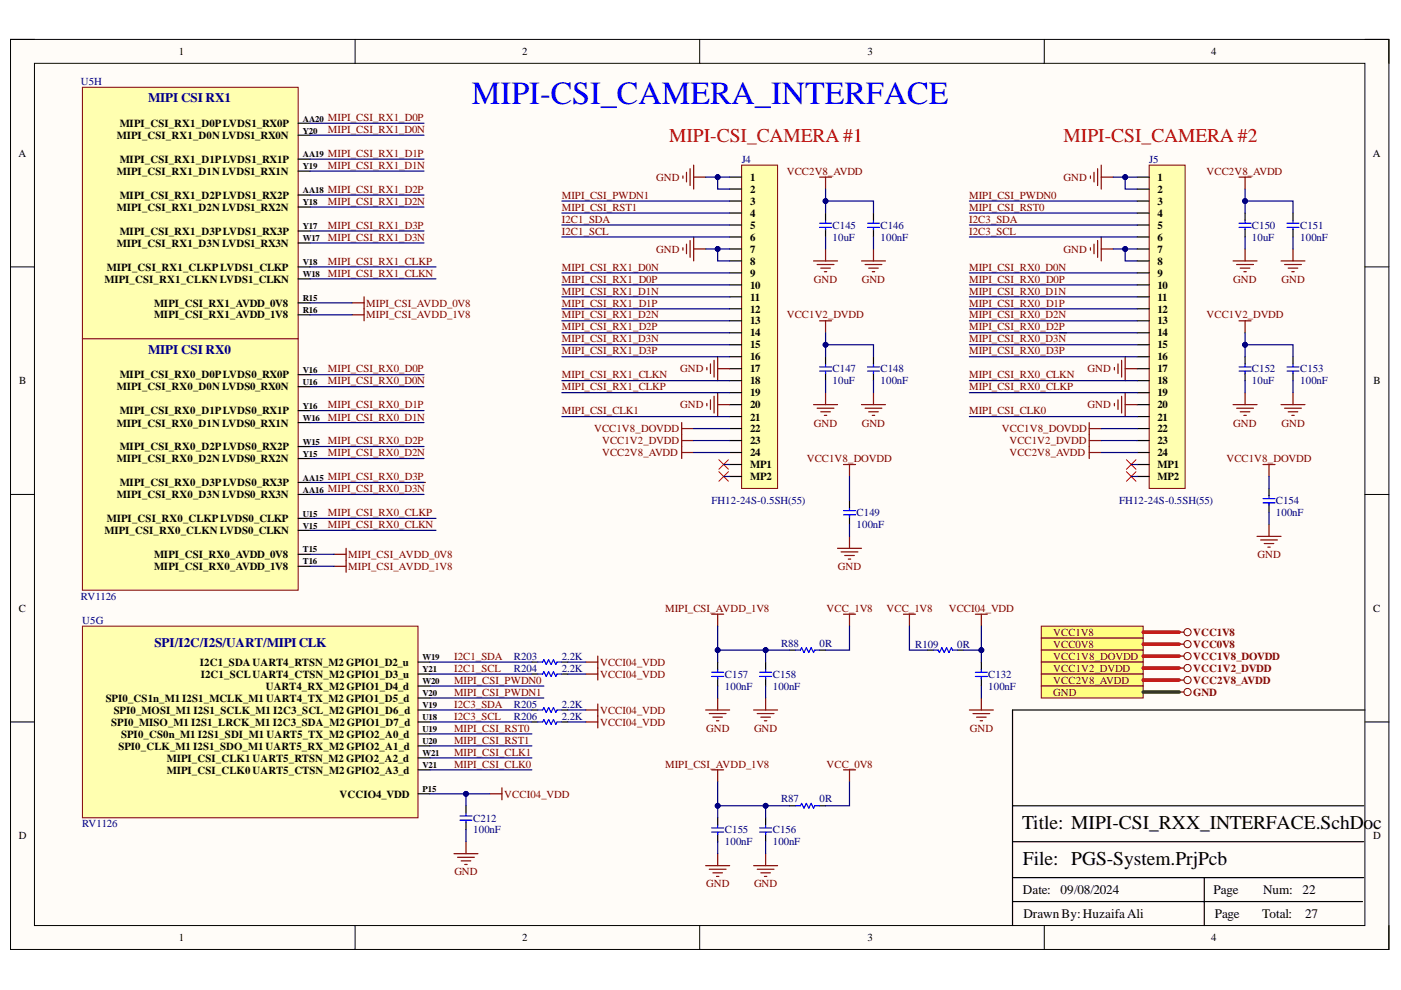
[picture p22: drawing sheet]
<svg xmlns="http://www.w3.org/2000/svg" width="297mm" height="210mm" viewBox="0 0 297 210" stroke-linecap="round" stroke-linejoin="round" font-family="sans-serif">
<defs><g id="words">
<text font-size="6.8" fill="#00f" x="100.1" y="22.1">MIPI-CSI_CAMERA_INTERFACE</text>
<g font-size="4.1" fill="#f00">
<text x="141.9" y="30.1">MIPI-CSI_CAMERA #1</text>
<text x="225.5" y="30.1">MIPI-CSI_CAMERA #2</text>
</g>
<g font-size="4.1">
<text x="216.7" y="175.8">Title: MIPI-CSI_RXX_INTERFACE.SchDoc</text>
<text x="216.9" y="183.4">File: PGS-System.PrjPcb</text>
</g>
<g font-size="2.8" fill="#000080">
<text x="31.4" y="21.7">MIPI CSI RX1</text>
<text x="31.4" y="75">MIPI CSI RX0</text>
<text x="32.7" y="137.2">SPI/I2C/I2S/UART/MIPICLK</text>
</g>
<g font-size="2.8">
<text x="216.9" y="189.6">Date:</text>
<text x="224.8" y="189.6">09/08/2024</text>
<text x="257.3" y="189.6">Page</text>
<text x="267.8" y="189.6">Num:</text>
<text x="276.2" y="189.6">22</text>
<text x="217" y="194.6">DrawnBy:HuzaifaAli</text>
<text x="257.6" y="194.6">Page</text>
<text x="267.6" y="194.6">Total:</text>
<text x="276.7" y="194.6">27</text>
</g>
<g font-size="2.3">
<text x="37.9" y="11.7">1</text>
<text x="110.7" y="11.7">2</text>
<text x="183.9" y="11.7">3</text>
<text x="256.8" y="11.7">4</text>
<text x="24.8" y="29.5">MIPI_CSI_RX1_D0N LVDS1_RX0N</text>
<text x="25.4" y="26.9">MIPI_CSI_RX1_D0PLVDS1_RX0P</text>
<text x="3.9" y="33.3">A</text>
<text x="25.4" y="34.6">MIPI_CSI_RX1_D1PLVDS1_RX1P</text>
<text x="291.1" y="33.3">A</text>
<text x="24.8" y="37.1">MIPI_CSI_RX1_D1N LVDS1_RX1N</text>
<text x="159" y="38.4">1</text>
<text x="159" y="40.9">2</text>
<text x="245.4" y="38.4">1</text>
<text x="245.4" y="40.9">2</text>
<text x="24.8" y="44.7">MIPI_CSI_RX1_D2N LVDS1_RX2N</text>
<text x="25.4" y="42.2">MIPI_CSI_RX1_D2PLVDS1_RX2P</text>
<text x="159" y="43.4">3</text>
<text x="159" y="46">4</text>
<text x="245.4" y="43.4">3</text>
<text x="245.4" y="46">4</text>
<text x="24.8" y="52.3">MIPI_CSI_RX1_D3N LVDS1_RX3N</text>
<text x="25.4" y="49.8">MIPI_CSI_RX1_D3PLVDS1_RX3P</text>
<text x="159" y="48.5">5</text>
<text x="159" y="51">6</text>
<text x="159" y="53.6">7</text>
<text x="245.4" y="48.5">5</text>
<text x="245.4" y="51">6</text>
<text x="245.4" y="53.6">7</text>
<text x="22.2" y="59.9">MIPI_CSI_RX1_CLKN LVDS1_CLKN</text>
<text x="22.7" y="57.4">MIPI_CSI_RX1_CLKPLVDS1_CLKP</text>
<text x="159" y="56.1">8</text>
<text x="159" y="58.7">9</text>
<text x="245.4" y="56.1">8</text>
<text x="245.4" y="58.7">9</text>
<text x="32.7" y="65">MIPI_CSI_RX1_AVDD_0V8</text>
<text x="159" y="61.2">10</text>
<text x="159" y="63.7">11</text>
<text x="245.4" y="61.2">10</text>
<text x="245.4" y="63.7">11</text>
<text x="32.7" y="67.5">MIPI_CSI_RX1_AVDD_1V8</text>
<text x="159" y="66.3">12</text>
<text x="159" y="68.8">13</text>
<text x="159" y="71.3">14</text>
<text x="245.4" y="66.3">12</text>
<text x="245.4" y="68.8">13</text>
<text x="245.4" y="71.3">14</text>
<text x="159" y="73.9">15</text>
<text x="159" y="76.4">16</text>
<text x="245.4" y="73.9">15</text>
<text x="245.4" y="76.4">16</text>
<text x="4.1" y="81.5">B</text>
<text x="24.8" y="82.7">MIPI_CSI_RX0_D0N LVDS0_RX0N</text>
<text x="25.4" y="80.2">MIPI_CSI_RX0_D0PLVDS0_RX0P</text>
<text x="159" y="78.9">17</text>
<text x="159" y="81.5">18</text>
<text x="245.4" y="78.9">17</text>
<text x="245.4" y="81.5">18</text>
<text x="291.2" y="81.5">B</text>
<text x="25.4" y="87.8">MIPI_CSI_RX0_D1PLVDS0_RX1P</text>
<text x="159" y="84">19</text>
<text x="159" y="86.5">20</text>
<text x="159" y="89.2">21</text>
<text x="245.4" y="84">19</text>
<text x="245.4" y="86.5">20</text>
<text x="245.4" y="89.2">21</text>
<text x="24.8" y="90.4">MIPI_CSI_RX0_D1N LVDS0_RX1N</text>
<text x="25.4" y="95.5">MIPI_CSI_RX0_D2PLVDS0_RX2P</text>
<text x="159" y="91.7">22</text>
<text x="159" y="94.2">23</text>
<text x="245.4" y="91.7">22</text>
<text x="245.4" y="94.2">23</text>
<text x="24.8" y="98">MIPI_CSI_RX0_D2N LVDS0_RX2N</text>
<text x="159" y="96.8">24</text>
<text x="159" y="99.3">MP1</text>
<text x="159" y="101.8">MP2</text>
<text x="245.4" y="96.8">24</text>
<text x="245.4" y="99.3">MP1</text>
<text x="245.4" y="101.8">MP2</text>
<text x="24.8" y="105.6">MIPI_CSI_RX0_D3N LVDS0_RX3N</text>
<text x="25.4" y="103.1">MIPI_CSI_RX0_D3PLVDS0_RX3P</text>
<text x="22.2" y="113.2">MIPI_CSI_RX0_CLKN LVDS0_CLKN</text>
<text x="22.7" y="110.7">MIPI_CSI_RX0_CLKPLVDS0_CLKP</text>
<text x="32.7" y="118.3">MIPI_CSI_RX0_AVDD_0V8</text>
<text x="32.7" y="120.9">MIPI_CSI_RX0_AVDD_1V8</text>
<text x="4" y="129.7">C</text>
<text x="291.2" y="129.7">C</text>
<text x="42.4" y="141.1">I2C1_SDAUART4_RTSN_M2 GPIO1_D2_u</text>
<text x="42.5" y="143.7">I2C1_SCLUART4_CTSN_M2 GPIO1_D3_u</text>
<text x="22.4" y="148.8">SPI0_CS1n_M1 I2S1_MCLK_M1 UART4_TX_M2 GPIO1_D5_d</text>
<text x="56.3" y="146.2">UART4_RX_M2 GPIO1_D4_d</text>
<text x="23.6" y="153.9">SPI0_MISO_M1 I2S1_LRCK_M1 I2C3_SDA_M2 GPIO1_D7_d</text>
<text x="24.1" y="151.4">SPI0_MOSI_M1 I2S1_SCLK_M1 I2C3_SCL_M2 GPIO1_D6_d</text>
<text x="25.1" y="159">SPI0_CLK_M1 I2S1_SDO_M1 UART5_RX_M2 GPIO2_A1_d</text>
<text x="25.7" y="156.4">SPI0_CS0n_M1 I2S1_SDI_M1 UART5_TX_M2 GPIO2_A0_d</text>
<text x="35.4" y="161.5">MIPI_CSI_CLK1 UART5_RTSN_M2 GPIO2_A2_d</text>
<text x="35.4" y="164">MIPI_CSI_CLK0 UART5_CTSN_M2 GPIO2_A3_d</text>
<text x="72" y="169.1">VCCIO4_VDD</text>
<text x="4" y="178">D</text>
<text x="291.2" y="178">D</text>
<text x="37.9" y="199.5">1</text>
<text x="110.7" y="199.5">2</text>
<text x="183.9" y="199.5">3</text>
<text x="256.8" y="199.5">4</text>
</g>
<g font-size="2.3" fill="#000080">
<text x="17.2" y="18">U5H</text>
<text x="157.2" y="34.6">J4</text>
<text x="243.6" y="34.6">J5</text>
<text x="176.5" y="48.5">C145</text>
<text x="176.5" y="51">10uF</text>
<text x="186.7" y="48.5">C146</text>
<text x="186.7" y="51">100nF</text>
<text x="265.4" y="48.5">C150</text>
<text x="265.4" y="51">10uF</text>
<text x="275.7" y="48.5">C151</text>
<text x="275.7" y="51">100nF</text>
<text x="176.5" y="78.9">C147</text>
<text x="176.5" y="81.5">10uF</text>
<text x="186.7" y="78.9">C148</text>
<text x="186.7" y="81.5">100nF</text>
<text x="265.4" y="78.9">C152</text>
<text x="265.4" y="81.5">10uF</text>
<text x="275.7" y="78.9">C153</text>
<text x="275.7" y="81.5">100nF</text>
<text x="150.8" y="106.9">FH12-24S-0.5SH(55)</text>
<text x="237.3" y="106.9">FH12-24S-0.5SH(55)</text>
<text x="270.5" y="106.9">C154</text>
<text x="181.6" y="109.4">C149</text>
<text x="181.6" y="112">100nF</text>
<text x="270.5" y="109.4">100nF</text>
<text x="17.2" y="127.2">RV1126</text>
<text x="17.4" y="132.3">U5G</text>
<text x="165.6" y="137.1">R88</text>
<text x="173.7" y="137.1">0R</text>
<text x="194" y="137.3">R109</text>
<text x="202.9" y="137.3">0R</text>
<text x="108.9" y="142.4">R204</text>
<text x="108.9" y="139.9">R203</text>
<text x="119.1" y="142.4">2.2K</text>
<text x="119.1" y="139.9">2.2K</text>
<text x="153.7" y="143.7">C157</text>
<text x="163.8" y="143.7">C158</text>
<text x="209.5" y="143.7">C132</text>
<text x="153.7" y="146.2">100nF</text>
<text x="163.8" y="146.2">100nF</text>
<text x="209.5" y="146.2">100nF</text>
<text x="108.9" y="152.6">R206</text>
<text x="108.9" y="150.1">R205</text>
<text x="119.1" y="152.6">2.2K</text>
<text x="119.1" y="150.1">2.2K</text>
<text x="165.6" y="170.1">R87</text>
<text x="173.7" y="170.1">0R</text>
<text x="17.4" y="175.4">RV1126</text>
<text x="100.3" y="174.2">C212</text>
<text x="100.3" y="176.7">100nF</text>
<text x="153.7" y="176.7">C155</text>
<text x="153.7" y="179.3">100nF</text>
<text x="163.8" y="176.7">C156</text>
<text x="163.8" y="179.3">100nF</text>
</g>
<g font-size="2.3" fill="#800000">
<text x="69.5" y="25.6">MIPI_CSI_RX1_D0P</text>
<text x="69.5" y="28.1">MIPI_CSI_RX1_D0N</text>
<text x="69.5" y="33.3">MIPI_CSI_RX1_D1P</text>
<text x="69.5" y="35.8">MIPI_CSI_RX1_D1N</text>
<text x="69.5" y="40.9">MIPI_CSI_RX1_D2P</text>
<text x="139.1" y="38.4">GND</text>
<text x="166.8" y="37.1">VCC2V8_AVDD</text>
<text x="225.5" y="38.4">GND</text>
<text x="255.8" y="37.1">VCC2V8_AVDD</text>
<text x="69.5" y="43.4">MIPI_CSI_RX1_D2N</text>
<text x="119.1" y="42.2">MIPI_CSI_PWDN1</text>
<text x="119.1" y="44.7">MIPI_CSI_RST1</text>
<text x="119.1" y="47.2">I2C1_SDA</text>
<text x="205.5" y="42.2">MIPI_CSI_PWDN0</text>
<text x="205.5" y="44.7">MIPI_CSI_RST0</text>
<text x="205.5" y="47.2">I2C3_SDA</text>
<text x="69.5" y="48.5">MIPI_CSI_RX1_D3P</text>
<text x="69.5" y="51">MIPI_CSI_RX1_D3N</text>
<text x="119.1" y="49.8">I2C1_SCL</text>
<text x="139.1" y="53.6">GND</text>
<text x="205.5" y="49.8">I2C3_SCL</text>
<text x="225.5" y="53.6">GND</text>
<text x="69.5" y="56.1">MIPI_CSI_RX1_CLKP</text>
<text x="69.5" y="58.7">MIPI_CSI_RX1_CLKN</text>
<text x="119.1" y="59.9">MIPI_CSI_RX1_D0P</text>
<text x="119.1" y="57.4">MIPI_CSI_RX1_D0N</text>
<text x="172.6" y="59.9">GND</text>
<text x="182.7" y="59.9">GND</text>
<text x="205.5" y="59.9">MIPI_CSI_RX0_D0P</text>
<text x="205.5" y="57.4">MIPI_CSI_RX0_D0N</text>
<text x="261.5" y="59.9">GND</text>
<text x="271.7" y="59.9">GND</text>
<text x="77.7" y="65">MIPI_CSI_AVDD_0V8</text>
<text x="119.1" y="65">MIPI_CSI_RX1_D1P</text>
<text x="119.1" y="62.5">MIPI_CSI_RX1_D1N</text>
<text x="205.5" y="65">MIPI_CSI_RX0_D1P</text>
<text x="205.5" y="62.5">MIPI_CSI_RX0_D1N</text>
<text x="77.7" y="67.5">MIPI_CSI_AVDD_1V8</text>
<text x="119.1" y="70.1">MIPI_CSI_RX1_D2P</text>
<text x="119.1" y="67.5">MIPI_CSI_RX1_D2N</text>
<text x="166.8" y="67.5">VCC1V2_DVDD</text>
<text x="205.5" y="70.1">MIPI_CSI_RX0_D2P</text>
<text x="205.5" y="67.5">MIPI_CSI_RX0_D2N</text>
<text x="255.8" y="67.5">VCC1V2_DVDD</text>
<text x="119.1" y="75.1">MIPI_CSI_RX1_D3P</text>
<text x="119.1" y="72.6">MIPI_CSI_RX1_D3N</text>
<text x="205.5" y="75.1">MIPI_CSI_RX0_D3P</text>
<text x="205.5" y="72.6">MIPI_CSI_RX0_D3N</text>
<text x="69.5" y="78.9">MIPI_CSI_RX0_D0P</text>
<text x="69.5" y="81.5">MIPI_CSI_RX0_D0N</text>
<text x="119.1" y="82.7">MIPI_CSI_RX1_CLKP</text>
<text x="119.1" y="80.2">MIPI_CSI_RX1_CLKN</text>
<text x="144.2" y="78.9">GND</text>
<text x="205.5" y="82.7">MIPI_CSI_RX0_CLKP</text>
<text x="205.5" y="80.2">MIPI_CSI_RX0_CLKN</text>
<text x="230.6" y="78.9">GND</text>
<text x="69.5" y="86.5">MIPI_CSI_RX0_D1P</text>
<text x="69.5" y="89.2">MIPI_CSI_RX0_D1N</text>
<text x="119.1" y="87.8">MIPI_CSI_CLK1</text>
<text x="144.2" y="86.5">GND</text>
<text x="205.5" y="87.8">MIPI_CSI_CLK0</text>
<text x="230.6" y="86.5">GND</text>
<text x="69.5" y="94.2">MIPI_CSI_RX0_D2P</text>
<text x="126" y="91.7">VCC1V8_DOVDD</text>
<text x="127.6" y="94.2">VCC1V2_DVDD</text>
<text x="172.6" y="90.4">GND</text>
<text x="182.7" y="90.4">GND</text>
<text x="212.4" y="91.7">VCC1V8_DOVDD</text>
<text x="214" y="94.2">VCC1V2_DVDD</text>
<text x="261.5" y="90.4">GND</text>
<text x="271.7" y="90.4">GND</text>
<text x="69.5" y="101.8">MIPI_CSI_RX0_D3P</text>
<text x="69.5" y="96.8">MIPI_CSI_RX0_D2N</text>
<text x="127.6" y="96.8">VCC2V8_AVDD</text>
<text x="171" y="98">VCC1V8_DOVDD</text>
<text x="214" y="96.8">VCC2V8_AVDD</text>
<text x="260" y="98">VCC1V8_DOVDD</text>
<text x="69.5" y="104.4">MIPI_CSI_RX0_D3N</text>
<text x="69.5" y="109.4">MIPI_CSI_RX0_CLKP</text>
<text x="69.5" y="112">MIPI_CSI_RX0_CLKN</text>
<text x="73.8" y="118.3">MIPI_CSI_AVDD_0V8</text>
<text x="266.6" y="118.3">GND</text>
<text x="73.8" y="120.9">MIPI_CSI_AVDD_1V8</text>
<text x="177.6" y="120.9">GND</text>
<text x="141" y="129.7">MIPI_CSI_AVDD_1V8</text>
<text x="175.3" y="129.7">VCC_1V8</text>
<text x="188" y="129.7">VCC_1V8</text>
<text x="201.2" y="129.7">VCCI04_VDD</text>
<text x="223.3" y="134.8">VCC1V8</text>
<text x="223.3" y="137.3">VCC0V8</text>
<text x="253" y="134.8">VCC1V8</text>
<text x="253" y="137.3">VCC0V8</text>
<text x="96.3" y="139.9">I2C1_SDA</text>
<text x="96.3" y="142.4">I2C1_SCL</text>
<text x="127.2" y="141.1">VCCI04_VDD</text>
<text x="127.2" y="143.7">VCCI04_VDD</text>
<text x="223.3" y="139.9">VCC1V8_DOVDD</text>
<text x="223.3" y="142.4">VCC1V2_DVDD</text>
<text x="253" y="139.9">VCC1V8_DOVDD</text>
<text x="253" y="142.4">VCC1V2_DVDD</text>
<text x="96.3" y="144.9">MIPI_CSI_PWDN0</text>
<text x="96.3" y="147.5">MIPI_CSI_PWDN1</text>
<text x="223.3" y="144.9">VCC2V8_AVDD</text>
<text x="223.3" y="147.5">GND</text>
<text x="253" y="144.9">VCC2V8_AVDD</text>
<text x="253" y="147.5">GND</text>
<text x="96.3" y="150.1">I2C3_SDA</text>
<text x="96.3" y="152.6">I2C3_SCL</text>
<text x="96.3" y="155.2">MIPI_CSI_RST0</text>
<text x="127.2" y="151.4">VCCI04_VDD</text>
<text x="127.2" y="153.9">VCCI04_VDD</text>
<text x="149.7" y="155.2">GND</text>
<text x="159.9" y="155.2">GND</text>
<text x="205.6" y="155.2">GND</text>
<text x="96.3" y="160.2">MIPI_CSI_CLK1</text>
<text x="96.3" y="157.7">MIPI_CSI_RST1</text>
<text x="96.3" y="162.8">MIPI_CSI_CLK0</text>
<text x="141" y="162.8">MIPI_CSI_AVDD_1V8</text>
<text x="175.3" y="162.8">VCC_0V8</text>
<text x="106.9" y="169.1">VCCI04_VDD</text>
<text x="96.3" y="185.6">GND</text>
<text x="149.7" y="188.1">GND</text>
<text x="159.9" y="188.1">GND</text>
</g>
<g font-size="1.9">
<text x="64.2" y="25.8">AA20</text>
<text x="64.2" y="28.3">Y20</text>
<text x="64.2" y="33.4">AA19</text>
<text x="64.2" y="35.9">Y19</text>
<text x="64.2" y="41">AA18</text>
<text x="64.2" y="43.5">Y18</text>
<text x="64.2" y="48.6">Y17</text>
<text x="64.2" y="51.1">W17</text>
<text x="64.2" y="56.2">V18</text>
<text x="64.2" y="58.7">W18</text>
<text x="64.2" y="63.8">R15</text>
<text x="64.2" y="66.3">R16</text>
<text x="64.2" y="79.1">V16</text>
<text x="64.2" y="81.6">U16</text>
<text x="64.2" y="86.7">Y16</text>
<text x="64.2" y="89.2">W16</text>
<text x="64.2" y="94.3">W15</text>
<text x="64.2" y="96.9">Y15</text>
<text x="64.2" y="101.9">AA15</text>
<text x="64.2" y="104.5">AA16</text>
<text x="64.2" y="109.5">U15</text>
<text x="64.2" y="112.1">V15</text>
<text x="64.2" y="117.1">T15</text>
<text x="64.2" y="119.7">T16</text>
<text x="89.6" y="140">W19</text>
<text x="89.6" y="142.6">Y21</text>
<text x="89.6" y="145.1">W20</text>
<text x="89.6" y="147.6">V20</text>
<text x="89.6" y="150.2">V19</text>
<text x="89.6" y="152.7">U18</text>
<text x="89.6" y="155.2">U19</text>
<text x="89.6" y="157.8">U20</text>
<text x="89.6" y="160.3">W21</text>
<text x="89.6" y="162.9">V21</text>
<text x="89.6" y="167.9">P15</text>
</g>
</g></defs>
<path d="M2.2 8.4h292.3v192.9h-292.3z" fill-rule="evenodd" fill="#fffcf8"/>
<path d="M2.2 8.4h292.3v192.9h-292.3z" fill="none" stroke="#000" stroke-width=".21"/>
<path d="M7.3 13.4h282.1v182.8h-282.1z" fill-rule="evenodd" fill="#fffcf8"/>
<g fill="none" stroke="#000" stroke-width=".21">
<path d="M2.2 8.4h5.1M7.3 13.4h282.1v182.8h-282.1zM75.3 8.4v5M148.3 8.4v5M221.4 8.4v5M289.4 8.4h5.1v5M2.2 56.6h5.1M289.4 56.6h5.1M2.2 104.8h5.1M289.4 104.8h5.1M2.2 153.1h5.1M289.4 153.1h5.1"/>
<path d="M75.3 196.2v5.1M148.3 196.2v5.1M221.4 196.2v5.1M294.5 196.2v5.1"/>
</g>
<path d="M289.4 150.5h-74.7v45.7M214.7 178.5h74.4M214.7 170.8h74.4M214.7 191.2h74.2M214.7 186.1h74.4M255.3 186.1v10.1" fill="none" stroke="#000" stroke-width=".25"/>
<path d="M243.6 35h7.7v68.6h-7.7z" fill-rule="evenodd" fill="#ffffb0"/>
<path d="M243.6 35h7.7v68.6h-7.7z" fill="none" stroke="#800000" stroke-width=".21"/>
<g fill="none" stroke="#000" stroke-width=".25">
<path d="M241.1 37.6h2.5M241.1 40.1h2.5M241.1 42.6h2.5M241.1 45.2h2.5M241.1 47.7h2.5M241.1 50.2h2.5M241.1 52.8h2.5M241.1 55.3h2.5M241.1 57.9h2.5M241.1 60.4h2.5M241.1 62.9h2.5M241.1 65.5h2.5"/>
<path d="M241.1 68h2.5M241.1 70.6h2.5M241.1 73.1h2.5M241.1 75.6h2.5M241.1 78.2h2.5M241.1 80.7h2.5M241.1 83.3h2.5M241.1 85.8h2.5M241.1 88.3h2.5M241.1 90.9h2.5M241.1 93.4h2.5M241.1 95.9h2.5"/>
<path d="M241.1 98.5h2.5M241.1 101h2.5"/>
</g>
<path d="M17.5 18.5h45.7v106.6h-45.7z" fill-rule="evenodd" fill="#ffffb0"/>
<path d="M17.5 18.5h45.7v106.6h-45.7z" fill="none" stroke="#800000" stroke-width=".21"/>
<g fill="none" stroke="#000" stroke-width=".25">
<path d="M63.2 26.1h2.6M63.2 28.7h2.6M63.2 33.7h2.6M63.2 36.3h2.6M63.2 41.4h2.6M63.2 43.9h2.6M63.2 49h2.6M63.2 51.5h2.6M63.2 56.6h2.6M63.2 59.1h2.6M63.2 64.2h2.6M63.2 66.7h2.6"/>
<path d="M63.2 79.4h2.6M63.2 82h2.6M63.2 87.1h2.6M63.2 89.6h2.6M63.2 97.2h2.6M63.2 94.7h2.6M63.2 102.3h2.6M63.2 104.8h2.6M63.2 109.9h2.6M63.2 112.4h2.6M63.2 117.5h2.6M63.2 120.1h2.6"/>
</g>
<path d="M17.5 71.8h45.7" fill="none" stroke="#980000" stroke-width=".25"/>
<g fill="none" stroke="#800000" stroke-width=".25">
<path d="M231.2 37.3v.5M232 36.5v2.1M232.7 35.8v3.5M233.5 35v5.1M233.5 37.6h2.5M231.2 52.5v.5M232 51.8v2M232.7 51v3.6M233.5 50.2v5.1M233.5 52.8h2.5M224.5 70.6h1.6M236.3 77.9v.5"/>
<path d="M237 77.2v2M237.8 76.4v3.5M238.6 75.6v5.1M238.6 78.2h2.5M230.9 89.6v7.6M230.9 95.9h2.6M230.9 93.4h2.6M230.9 90.9h2.6M236.3 85.5v.5M237 84.8v2M237.8 84v3.6M238.6 83.3v5"/>
<path d="M238.6 85.8h2.5"/>
</g>
<path d="M157.2 35h7.7v68.6h-7.7z" fill-rule="evenodd" fill="#ffffb0"/>
<path d="M157.2 35h7.7v68.6h-7.7z" fill="none" stroke="#800000" stroke-width=".21"/>
<g fill="none" stroke="#000" stroke-width=".25">
<path d="M154.7 37.6h2.5M154.7 40.1h2.5M154.7 42.6h2.5M154.7 45.2h2.5M154.7 47.7h2.5M154.7 50.2h2.5M154.7 52.8h2.5M154.7 55.3h2.5M154.7 57.9h2.5M175 45.2v1.5M175 48.6v1.6M185.2 45.2v1.5"/>
<path d="M185.2 48.6v1.6M264 45.2v1.5M264 48.6v1.6M274.1 45.2v1.5M274.1 48.6v1.6M154.7 60.4h2.5M154.7 62.9h2.5M154.7 65.5h2.5M154.7 68h2.5M154.7 70.6h2.5M154.7 73.1h2.5M154.7 75.6h2.5"/>
<path d="M154.7 78.2h2.5M175 75.6v1.6M175 79.1v1.6M185.2 75.6v1.6M185.2 79.1v1.6M264 75.6v1.6M264 79.1v1.6M274.1 75.6v1.6M274.1 79.1v1.6M154.7 80.7h2.5M154.7 83.3h2.5M154.7 85.8h2.5"/>
<path d="M154.7 88.3h2.5M154.7 90.9h2.5M154.7 93.4h2.5M154.7 95.9h2.5M154.7 98.5h2.5M154.7 101h2.5M180.1 106.1v1.5M180.1 109.5v1.7M269.1 103.6v1.5M269.1 107v1.6M167.4 137.8h1.3M173.8 137.8h1.2"/>
<path d="M152.2 140.4v1.5M152.2 143.8v1.7M162.3 140.4v1.5M162.3 143.8v1.7M152.2 173.4v1.5M152.2 176.8v1.7M162.3 173.4v1.5M162.3 176.8v1.7M167.4 170.8h1.3M173.8 170.8h1.2"/>
</g>
<g fill="none" stroke="#800000" stroke-width=".25">
<path d="M144.8 37.3v.5M145.6 36.5v2.1M146.3 35.8v3.5M147.1 35v5.1M147.1 37.6h2.5M173.8 37.6h2.5M175 37.6v2.5M262.7 37.6h2.5M264 37.6v2.5M144.8 52.5v.5M145.6 51.8v2M146.3 51v3.6"/>
<path d="M147.1 50.2v5.1M147.1 52.8h2.5M172.5 55.3h5.1M173.2 56.1h3.6M174 56.8h2M174.8 57.6h.5M175 52.8v2.5M182.7 55.3h5M183.4 56.1h3.6M184.2 56.8h2M184.9 57.6h.5M185.2 52.8v2.5"/>
<path d="M261.4 55.3h5.1M262.2 56.1h3.6M263 56.8h2M263.7 57.6h.5M264 52.8v2.5M271.6 55.3h5.1M272.4 56.1h3.5M273.1 56.8h2.1M273.9 57.6h.5M274.1 52.8v2.5M74.6 64.2h2.6M74.6 66.7h2.6"/>
<path d="M77.2 62.9v5.1M149.9 77.9v.5M150.6 77.2v2M151.4 76.4v3.5M152.2 75.6v5.1M152.2 78.2h2.5M173.8 68h2.5M175 68v2.6M262.7 68h2.5M264 68v2.6M144.5 89.6v7.6M144.5 95.9h2.6"/>
<path d="M144.5 93.4h2.6M144.5 90.9h2.6M149.9 85.5v.5M150.6 84.8v2M151.4 84v3.6M152.2 83.3v5M152.2 85.8h2.5M172.5 85.8h5.1M173.2 86.6h3.6M174 87.3h2M174.8 88.1h.5M175 83.3v2.5"/>
<path d="M178.8 98.5h2.6M180.1 98.5v2.5M182.7 85.8h5M183.4 86.6h3.6M184.2 87.3h2M184.9 88.1h.5M185.2 83.3v2.5M261.4 85.8h5.1M262.2 86.6h3.6M263 87.3h2M263.7 88.1h.5M264 83.3v2.5"/>
<path d="M267.8 98.5h2.5M269.1 98.5v2.5M271.6 85.8h5.1M272.4 86.6h3.5M273.1 87.3h2.1M273.9 88.1h.5M274.1 83.3v2.5M70.8 117.5h2.6M73.4 116.3v5M88.6 102.3h1.6M177.6 116.3h5.1M178.3 117h3.6"/>
<path d="M179.1 117.8h2M179.9 118.5h.5M180.1 113.7v2.6M266.5 113.7h5.1M267.3 114.5h3.5M268 115.2h2.1M268.8 116h.5M269.1 111.2v2.5M70.8 120.1h2.6M150.9 130.2h2.5M152.2 130.2v2.6M178.8 130.2h2.6"/>
<path d="M180.1 130.2v2.6M149.6 150.5h5.1M150.4 151.3h3.5M151.1 152.1h2.1M151.9 152.8h.5M152.2 148v2.5M159.8 150.5h5.1M160.5 151.3h3.6M161.3 152.1h2M162.1 152.8h.5M162.3 148v2.5M150.9 163.2h2.5"/>
<path d="M152.2 163.2v2.6M178.8 163.2h2.6M180.1 163.2v2.6M149.6 183.5h5.1M150.4 184.3h3.5M151.1 185.1h2.1M151.9 185.8h.5M152.2 181v2.5M159.8 183.5h5.1M160.5 184.3h3.6M161.3 185.1h2M162.1 185.8h.5"/>
<path d="M162.3 181v2.5"/>
</g>
<g fill="none" stroke="#00f" stroke-width=".25">
<path d="M173.8 48.2h2.5M173.8 47.3h2.5M175 46.7v.5M175 48.2v.5M183.9 48.2h2.6M183.9 47.3h2.6M185.2 46.7v.5M185.2 48.2v.5M262.7 48.2h2.5M262.7 47.3h2.5M264 46.7v.5M264 48.2v.5"/>
<path d="M272.9 48.2h2.5M272.9 47.3h2.5M274.1 46.7v.5M274.1 48.2v.5M173.8 78.7h2.5M173.8 77.8h2.5M175 77.2v.5M175 78.7v.5M183.9 78.7h2.6M183.9 77.8h2.6M185.2 77.2v.5M185.2 78.7v.5"/>
<path d="M262.7 78.7h2.5M262.7 77.8h2.5M264 77.2v.5M264 78.7v.5M272.9 78.7h2.5M272.9 77.8h2.5M274.1 77.2v.5M274.1 78.7v.5M178.8 109.1h2.6M178.8 108.3h2.6M180.1 107.6v.5M180.1 109.1v.6"/>
<path d="M267.8 106.6h2.5M267.8 105.7h2.5M269.1 105.1v.5M269.1 106.6v.5M168.7 137.8h1l.2-.5 .6 1 .5-1 .5 1 .5-1 .5 1 .2-.5h1.1M150.9 143.4h2.5M150.9 142.5h2.5M152.2 141.9v.5M152.2 143.4v.5M161.1 143.4h2.5M161.1 142.5h2.5M162.3 141.9v.5"/>
<path d="M162.3 143.4v.5M150.9 176.4h2.5M150.9 175.5h2.5M152.2 174.9v.5M152.2 176.4v.5M161.1 176.4h2.5M161.1 175.5h2.5M162.3 174.9v.5M162.3 176.4v.5M168.7 170.8h1l.2-.5 .6 1 .5-1 .5 1 .5-1 .5 1 .2-.5h1.1"/>
</g>
<path d="M152.4 97.5l2 2M154.4 97.5l-2 2M238.8 97.5l2 2M240.8 97.5l-2 2M152.4 100l2 2M154.4 100l-2 2M238.8 100l2 2M240.8 100l-2 2" fill="none" stroke="#f00" stroke-width=".21"/>
<path d="M220.8 132.8h21.6v2.5h-21.6z" fill-rule="evenodd" fill="#ffff80"/>
<g fill="none" stroke="#800000" stroke-width=".21">
<path d="M220.8 132.8h21.6v2.5h-21.6z"/>
<circle cx="251.8" cy="134" r=".76"/>
</g>
<path d="M250 134h1" fill="none" stroke="#800000" stroke-width=".25"/>
<path d="M220.8 135.3h21.6v2.5h-21.6z" fill-rule="evenodd" fill="#ffff80"/>
<g fill="none" stroke="#800000" stroke-width=".21">
<path d="M220.8 135.3h21.6v2.5h-21.6z"/>
<circle cx="251.8" cy="136.6" r=".76"/>
</g>
<path d="M250 136.6h1" fill="none" stroke="#800000" stroke-width=".25"/>
<path d="M220.8 137.8h21.6v2.6h-21.6z" fill-rule="evenodd" fill="#ffff80"/>
<path d="M220.8 137.8h21.6v2.6h-21.6z" fill="none" stroke="#800000" stroke-width=".21"/>
<path d="M220.8 140.4h21.6v2.5h-21.6z" fill-rule="evenodd" fill="#ffff80"/>
<path d="M220.8 140.4h21.6v2.5h-21.6z" fill="none" stroke="#800000" stroke-width=".21"/>
<path d="M220.8 142.9h21.6v2.6h-21.6z" fill-rule="evenodd" fill="#ffff80"/>
<g fill="none" stroke="#800000" stroke-width=".21">
<path d="M220.8 142.9h21.6v2.6h-21.6z"/>
<circle cx="251.8" cy="139.1" r=".76"/>
<circle cx="251.8" cy="144.2" r=".76"/>
<circle cx="251.8" cy="141.6" r=".76"/>
</g>
<path d="M250 139.1h1M250 141.6h1M250 144.2h1" fill="none" stroke="#800000" stroke-width=".25"/>
<path d="M220.8 145.5h21.6v2.5h-21.6z" fill-rule="evenodd" fill="#ffff80"/>
<g fill="none" stroke="#800000" stroke-width=".21">
<path d="M220.8 145.5h21.6v2.5h-21.6z"/>
<circle cx="251.8" cy="146.7" r=".76"/>
</g>
<path d="M250 146.7h1" fill="none" stroke="#800000" stroke-width=".25"/>
<path d="M17.5 132.8h71.1v40.6h-71.1z" fill-rule="evenodd" fill="#ffffb0"/>
<path d="M17.5 132.8h71.1v40.6h-71.1z" fill="none" stroke="#800000" stroke-width=".21"/>
<g fill="none" stroke="#000" stroke-width=".25">
<path d="M196.6 137.8h1.3M203 137.8h1.3M88.6 140.4h2.6M88.6 145.5h2.6M88.6 142.9h2.6M88.6 148h2.6M88.6 150.5h2.6M88.6 153.1h2.6M88.6 155.6h2.6M88.6 158.1h2.6M112.8 140.4h1.2M112.8 142.9h1.2"/>
<path d="M112.8 150.5h1.2M112.8 153.1h1.2M119.1 140.4h1.3M119.1 142.9h1.3M119.1 150.5h1.3M119.1 153.1h1.3M208.1 140.4v1.5M208.1 143.8v1.7M88.6 160.7h2.6M88.6 163.2h2.6M88.6 168.3h2.6M98.8 170.8v1.6"/>
<path d="M98.8 174.3v1.6"/>
</g>
<g fill="none" stroke="#00f" stroke-width=".25">
<path d="M197.9 137.8h1l.3 .5 .5-1 .5 1 .5-1 .5 1 .5-1 .3 .5h1M114 153.1h1.1l.2-.5 .5 1 .5-1 .5 1 .5-1 .6 1 .2-.5h1M114 150.5h1.1l.2-.5 .5 1 .5-1 .5 1 .5-1 .6 1 .2-.5h1M114 142.9h1.1l.2-.5 .5 1 .5-1 .5 1 .5-1 .6 1 .2-.5h1M114 140.4h1.1l.2-.5 .5 1 .5-1 .5 1 .5-1 .6 1 .2-.5h1M206.8 143.4h2.5M206.8 142.5h2.5M208.1 141.9v.5M208.1 143.4v.5M97.5 173.9h2.6M97.5 173h2.6M98.8 172.4v.5"/>
<path d="M98.8 173.9v.5"/>
</g>
<g fill="none" stroke="#800000" stroke-width=".25">
<path d="M126.7 139.1v5.1M191.6 130.2h2.5M192.8 130.2v2.6M206.8 130.2h2.5M208.1 130.2v2.6M124.2 150.5h2.5M124.2 140.4h2.5M124.2 142.9h2.5M124.2 153.1h2.5M126.7 149.3v5M205.5 150.5h5.1M206.3 151.3h3.5"/>
<path d="M207.1 152.1h2M207.8 152.8h.5M208.1 148v2.5M98.8 178.5v2.5M103.9 168.3h2.5M106.4 167v2.6M96.3 181h5M97 181.8h3.6M97.8 182.5h2M98.5 183.3h.6"/>
</g>
<g fill="none" stroke="#000080" stroke-width=".25">
<path d="M205.5 57.9h35.6M238.6 52.8v2.5h2.5M205.5 75.6h35.6M205.5 73.1h35.6M205.5 70.6h35.6M205.5 68h35.6M205.5 65.5h35.6M205.5 62.9h35.6M205.5 60.4h35.6M205.5 88.3h35.6M205.5 83.3h35.6M205.5 80.7h35.6"/>
<path d="M233.5 93.4h7.6M233.5 95.9h7.6M233.5 90.9h7.6"/>
</g>
<circle cx="238.6" cy="52.8" r=".51" fill="#000080"/>
<circle cx="238.6" cy="52.8" r=".51" fill="none" stroke="#000080" stroke-width=".21"/>
<path d="M236 52.8h5.1" fill="none" stroke="#000080" stroke-width=".25"/>
<circle cx="238.6" cy="52.8" r=".51" fill="#000080"/>
<circle cx="238.6" cy="52.8" r=".51" fill="none" stroke="#000080" stroke-width=".21"/>
<path d="M238.6 37.6v2.5h2.5" fill="none" stroke="#000080" stroke-width=".25"/>
<circle cx="238.6" cy="37.6" r=".51" fill="#000080"/>
<circle cx="238.6" cy="37.6" r=".51" fill="none" stroke="#000080" stroke-width=".21"/>
<path d="M236 37.6h5.1" fill="none" stroke="#000080" stroke-width=".25"/>
<circle cx="238.6" cy="37.6" r=".51" fill="#000080"/>
<circle cx="238.6" cy="37.6" r=".51" fill="none" stroke="#000080" stroke-width=".21"/>
<g fill="none" stroke="#000080" stroke-width=".25">
<path d="M119.1 57.9h35.6M152.2 52.8v2.5h2.5M205.5 42.6h35.6M205.5 45.2h35.6M205.5 47.7h35.6M205.5 50.2h35.6M119.1 75.6h35.6M119.1 73.1h35.6M119.1 70.6h35.6M119.1 68h35.6M119.1 65.5h35.6M119.1 62.9h35.6"/>
<path d="M119.1 60.4h35.6M119.1 88.3h35.6M119.1 83.3h35.6M119.1 80.7h35.6M147.1 93.4h7.6M147.1 95.9h7.6M147.1 90.9h7.6"/>
</g>
<circle cx="152.2" cy="52.8" r=".51" fill="#000080"/>
<circle cx="152.2" cy="52.8" r=".51" fill="none" stroke="#000080" stroke-width=".21"/>
<path d="M149.6 52.8h5.1" fill="none" stroke="#000080" stroke-width=".25"/>
<circle cx="152.2" cy="52.8" r=".51" fill="#000080"/>
<circle cx="152.2" cy="52.8" r=".51" fill="none" stroke="#000080" stroke-width=".21"/>
<path d="M152.2 37.6v2.5h2.5" fill="none" stroke="#000080" stroke-width=".25"/>
<circle cx="152.2" cy="37.6" r=".51" fill="#000080"/>
<circle cx="152.2" cy="37.6" r=".51" fill="none" stroke="#000080" stroke-width=".21"/>
<path d="M149.6 37.6h5.1" fill="none" stroke="#000080" stroke-width=".25"/>
<circle cx="152.2" cy="37.6" r=".51" fill="#000080"/>
<circle cx="152.2" cy="37.6" r=".51" fill="none" stroke="#000080" stroke-width=".21"/>
<path d="M119.1 42.6h35.6M119.1 45.2h35.6M119.1 47.7h35.6M119.1 50.2h35.6M175 42.6h10.2v2.6M175 50.2v2.6M185.2 50.2v2.6" fill="none" stroke="#000080" stroke-width=".25"/>
<circle cx="175" cy="42.6" r=".51" fill="#000080"/>
<circle cx="175" cy="42.6" r=".51" fill="none" stroke="#000080" stroke-width=".21"/>
<path d="M175 73.1h10.2v2.5M175 80.7v2.6M185.2 80.7v2.6" fill="none" stroke="#000080" stroke-width=".25"/>
<circle cx="175" cy="73.1" r=".51" fill="#000080"/>
<circle cx="175" cy="73.1" r=".51" fill="none" stroke="#000080" stroke-width=".21"/>
<g fill="none" stroke="#000080" stroke-width=".25">
<path d="M65.8 26.1h24.1M65.8 28.7h24.1M65.8 33.7h24.1M65.8 36.3h24.1M65.8 41.4h24.1M65.8 43.9h24.1M65.8 49h24.1M65.8 51.5h24.1M65.8 56.6h26.6M65.8 59.1h26.6M65.8 79.4h24.1M65.8 64.2h8.8"/>
<path d="M65.8 66.7h8.8M65.8 82h24.1M65.8 87.1h24.1M65.8 89.6h24.1M65.8 94.7h24.1M65.8 97.2h24.1M153.4 98.5h1.3M239.8 98.5h1.3M65.8 102.3h24.1M65.8 104.8h24.1M65.8 109.9h26.6M65.8 112.4h26.6"/>
<path d="M65.8 117.5h5M153.4 101h1.3M180.1 101v5.1M180.1 111.2v2.5M239.8 101h1.3M65.8 120.1h5M152.2 173.4v-2.6h10.1v2.6M152.2 178.5v2.5M162.3 178.5v2.5M180.1 165.8v5h-5.1"/>
</g>
<circle cx="152.2" cy="170.8" r=".51" fill="#000080"/>
<circle cx="152.2" cy="170.8" r=".51" fill="none" stroke="#000080" stroke-width=".21"/>
<circle cx="162.3" cy="170.8" r=".51" fill="#000080"/>
<circle cx="162.3" cy="170.8" r=".51" fill="none" stroke="#000080" stroke-width=".21"/>
<path d="M162.3 170.8h5.1" fill="none" stroke="#000080" stroke-width=".25"/>
<circle cx="162.3" cy="170.8" r=".51" fill="#000080"/>
<circle cx="162.3" cy="170.8" r=".51" fill="none" stroke="#000080" stroke-width=".21"/>
<path d="M152.2 165.8v5" fill="none" stroke="#000080" stroke-width=".25"/>
<circle cx="152.2" cy="170.8" r=".51" fill="#000080"/>
<circle cx="152.2" cy="170.8" r=".51" fill="none" stroke="#000080" stroke-width=".21"/>
<path d="M180.1 132.8v5h-5.1M152.2 140.4v-2.6h10.1v2.6M152.2 145.5v2.5M162.3 145.5v2.5" fill="none" stroke="#000080" stroke-width=".25"/>
<circle cx="152.2" cy="137.8" r=".51" fill="#000080"/>
<circle cx="152.2" cy="137.8" r=".51" fill="none" stroke="#000080" stroke-width=".21"/>
<circle cx="162.3" cy="137.8" r=".51" fill="#000080"/>
<circle cx="162.3" cy="137.8" r=".51" fill="none" stroke="#000080" stroke-width=".21"/>
<path d="M162.3 137.8h5.1" fill="none" stroke="#000080" stroke-width=".25"/>
<circle cx="162.3" cy="137.8" r=".51" fill="#000080"/>
<circle cx="162.3" cy="137.8" r=".51" fill="none" stroke="#000080" stroke-width=".21"/>
<path d="M152.2 132.8v5" fill="none" stroke="#000080" stroke-width=".25"/>
<circle cx="152.2" cy="137.8" r=".51" fill="#000080"/>
<circle cx="152.2" cy="137.8" r=".51" fill="none" stroke="#000080" stroke-width=".21"/>
<path d="M264 42.6h10.1v2.6M264 50.2v2.6M274.1 50.2v2.6" fill="none" stroke="#000080" stroke-width=".25"/>
<circle cx="264" cy="42.6" r=".51" fill="#000080"/>
<circle cx="264" cy="42.6" r=".51" fill="none" stroke="#000080" stroke-width=".21"/>
<path d="M264 73.1h10.1v2.5M264 80.7v2.6M274.1 80.7v2.6" fill="none" stroke="#000080" stroke-width=".25"/>
<circle cx="264" cy="73.1" r=".51" fill="#000080"/>
<circle cx="264" cy="73.1" r=".51" fill="none" stroke="#000080" stroke-width=".21"/>
<path d="M175 70.6v5M269.1 101v2.6M269.1 108.6v2.6" fill="none" stroke="#000080" stroke-width=".25"/>
<circle cx="175" cy="73.1" r=".51" fill="#000080"/>
<circle cx="175" cy="73.1" r=".51" fill="none" stroke="#000080" stroke-width=".21"/>
<path d="M264 40.1v5.1" fill="none" stroke="#000080" stroke-width=".25"/>
<circle cx="264" cy="42.6" r=".51" fill="#000080"/>
<circle cx="264" cy="42.6" r=".51" fill="none" stroke="#000080" stroke-width=".21"/>
<path d="M175 40.1v5.1" fill="none" stroke="#000080" stroke-width=".25"/>
<circle cx="175" cy="42.6" r=".51" fill="#000080"/>
<circle cx="175" cy="42.6" r=".51" fill="none" stroke="#000080" stroke-width=".21"/>
<path d="M242.4 134h7.6M242.4 136.6h7.6M242.4 139.1h7.6M242.4 141.6h7.6M242.4 144.2h7.6" fill="none" stroke="#f00" stroke-width=".76"/>
<path d="M242.4 146.7h7.6" fill="none" stroke="#274e13" stroke-width=".76"/>
<path d="M91.2 140.4h21.6M91.2 142.9h21.6M91.2 150.5h21.6M91.2 153.1h21.6M91.2 145.5h24.1M91.2 148h24.1M91.2 155.6h21.6M91.2 158.1h21.6M91.2 168.3h7.6v2.5M91.2 160.7h21.6M91.2 163.2h21.6M98.8 175.9v2.6" fill="none" stroke="#000080" stroke-width=".25"/>
<circle cx="98.8" cy="168.3" r=".51" fill="#000080"/>
<circle cx="98.8" cy="168.3" r=".51" fill="none" stroke="#000080" stroke-width=".21"/>
<path d="M98.8 168.3h5.1" fill="none" stroke="#000080" stroke-width=".25"/>
<circle cx="98.8" cy="168.3" r=".51" fill="#000080"/>
<circle cx="98.8" cy="168.3" r=".51" fill="none" stroke="#000080" stroke-width=".21"/>
<path d="M264 70.6v5M120.4 140.4h3.8M120.4 142.9h3.8M120.4 150.5h3.8M120.4 153.1h3.8" fill="none" stroke="#000080" stroke-width=".25"/>
<circle cx="264" cy="73.1" r=".51" fill="#000080"/>
<circle cx="264" cy="73.1" r=".51" fill="none" stroke="#000080" stroke-width=".21"/>
<path d="M208.1 132.8v5M208.1 145.5v2.5" fill="none" stroke="#000080" stroke-width=".25"/>
<circle cx="208.1" cy="137.8" r=".51" fill="#000080"/>
<circle cx="208.1" cy="137.8" r=".51" fill="none" stroke="#000080" stroke-width=".21"/>
<path d="M192.8 132.8v5h3.8M204.3 137.8h3.8v2.6" fill="none" stroke="#000080" stroke-width=".25"/>
<circle cx="208.1" cy="137.8" r=".51" fill="#000080"/>
<circle cx="208.1" cy="137.8" r=".51" fill="none" stroke="#000080" stroke-width=".21"/>
<use href="#words"/>
</svg>
